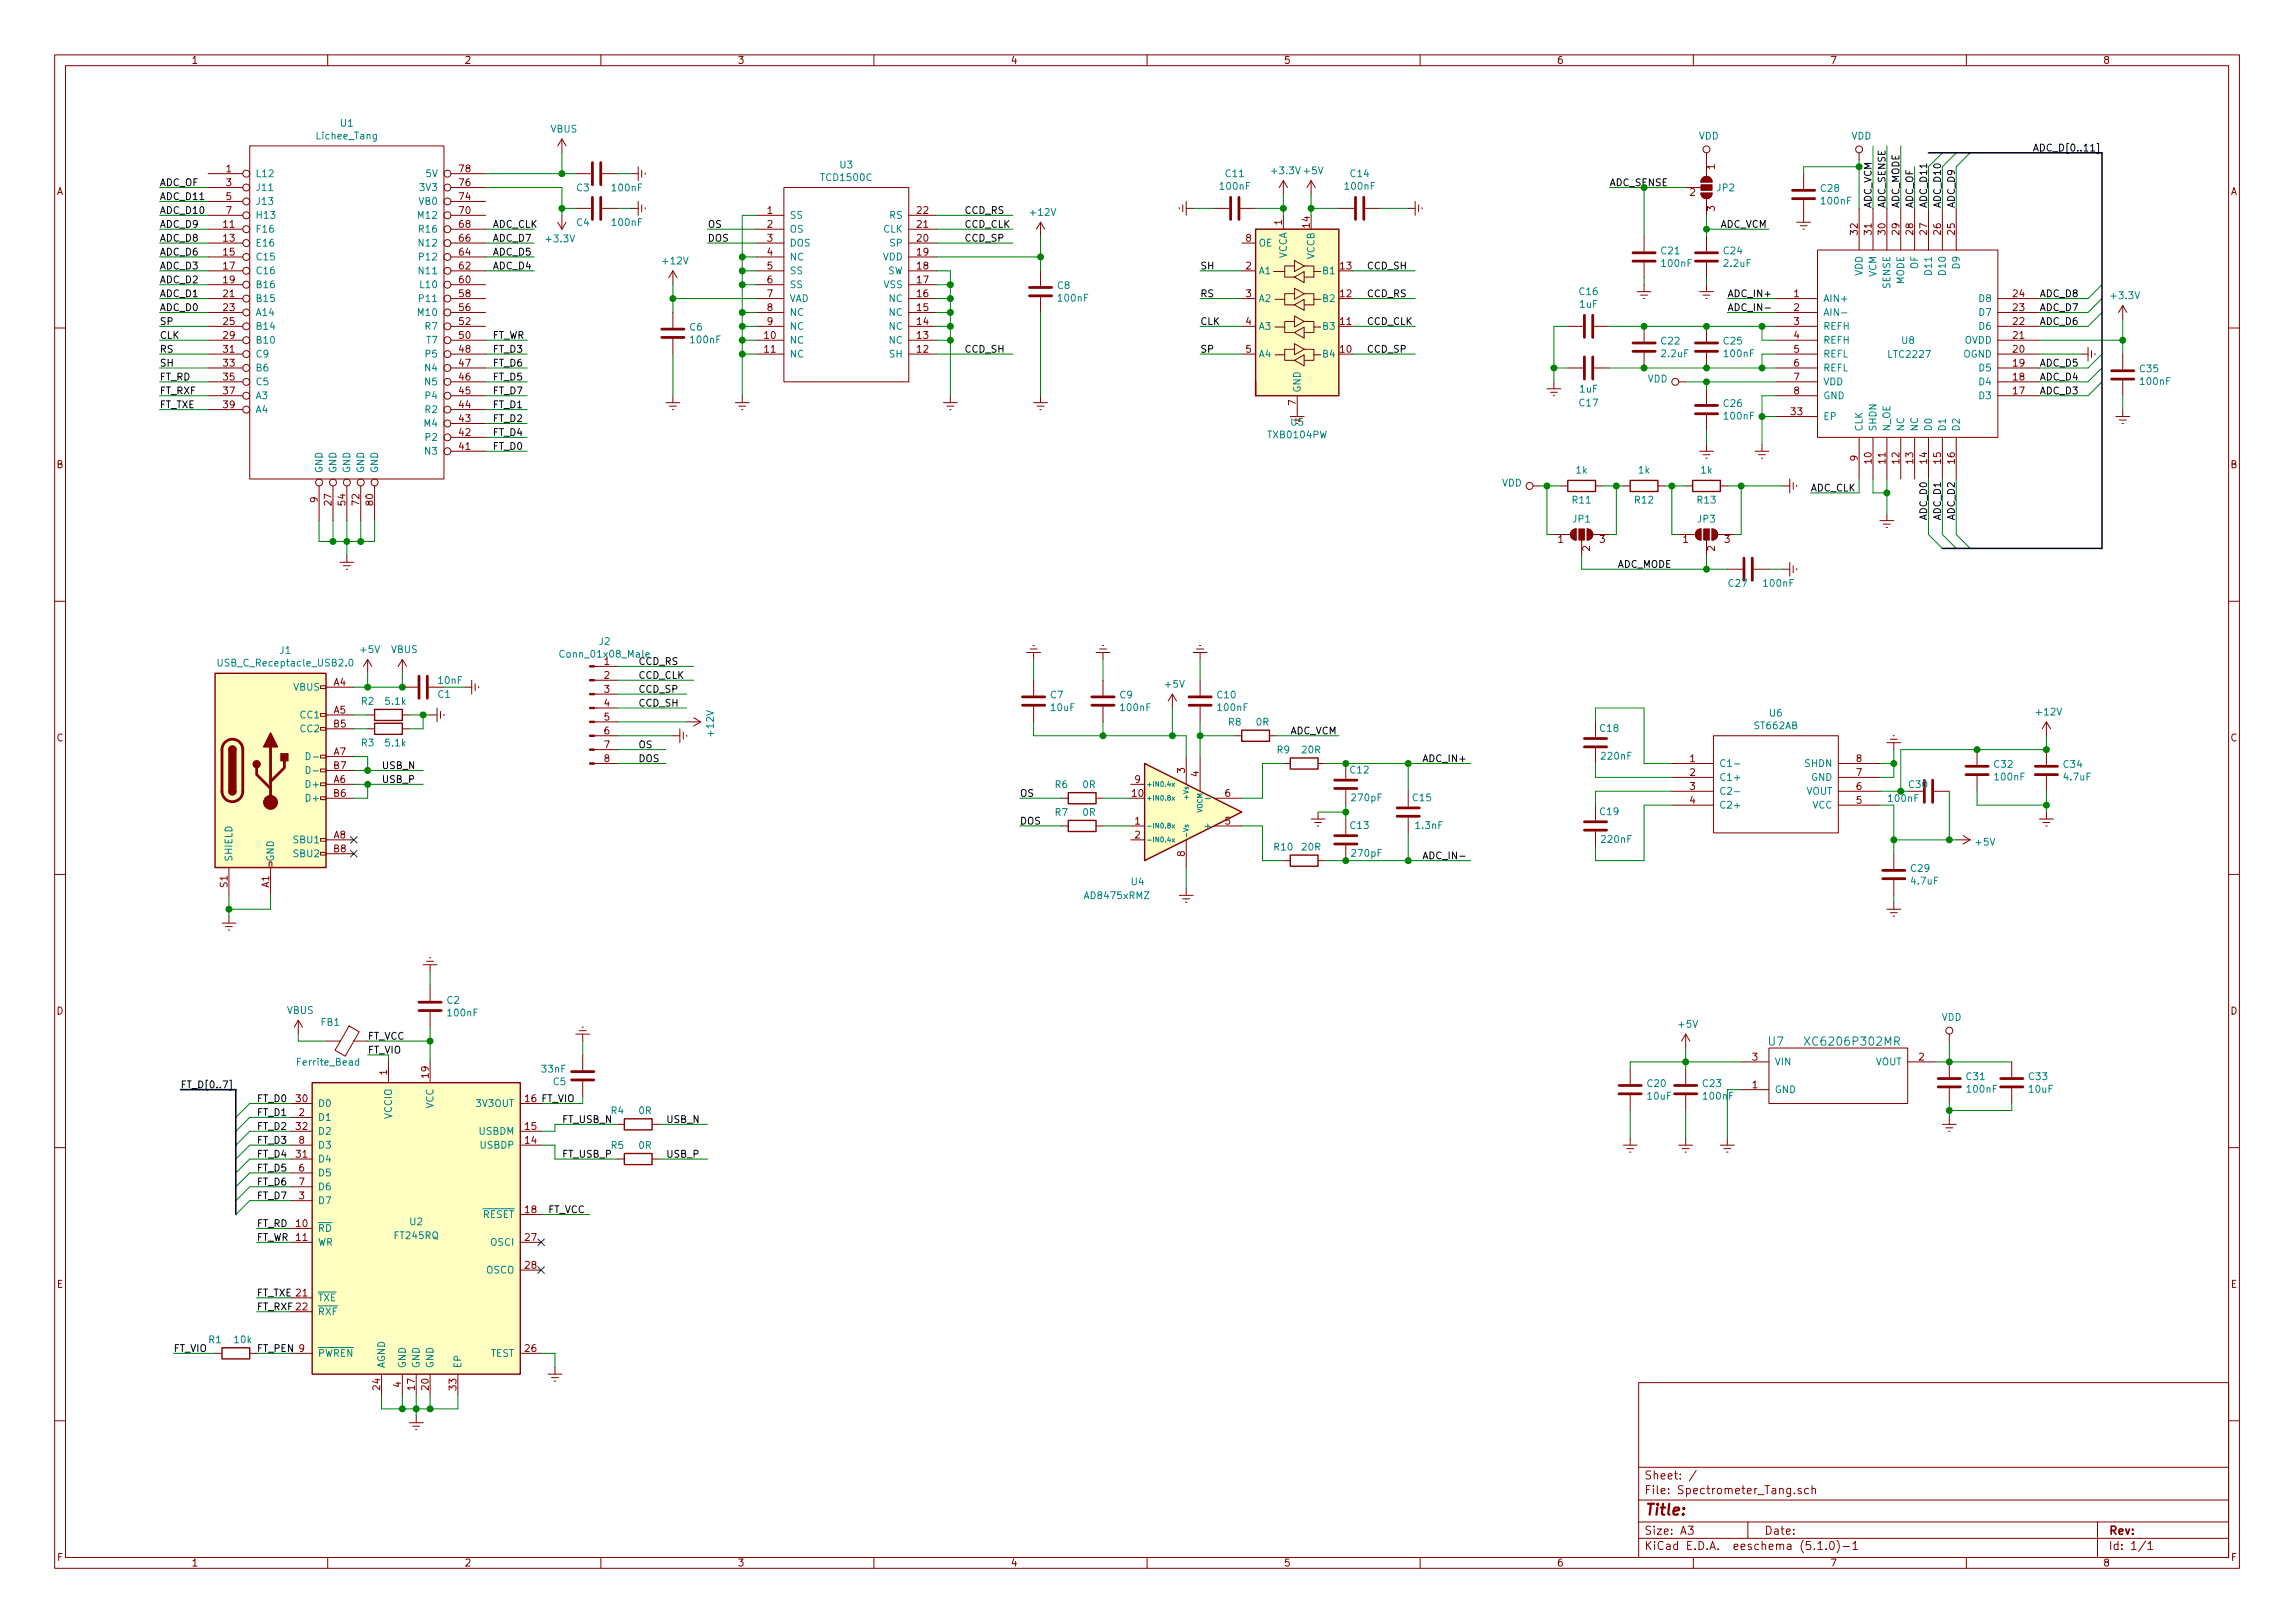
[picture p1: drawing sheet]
<svg xmlns="http://www.w3.org/2000/svg" width="420mm" height="297mm" viewBox="0 0 420 297" stroke-linecap="round" stroke-linejoin="round" font-family="sans-serif">
<defs><g id="words">
<text font-size="2.8" fill="#840000" x="301" y="277.3">Title:</text>
<g font-size="2.1" fill="#008484">
<text x="323.8" y="191.4">U7</text>
<text x="331.1" y="191.4">XC6206P302MR</text>
</g>
<g font-size="2.1" fill="#840000">
<text x="301" y="273.5">File: Spectrometer_Tang.sch</text>
<text x="301" y="270.8">Sheet: /</text>
<text x="301" y="280.9">Size: A3</text>
<text x="323" y="280.9">Date:</text>
<text x="386" y="280.9">Rev:</text>
<text x="301" y="283.7">KiCad E.D.A. eeschema (5.1.0)-1</text>
<text x="386" y="283.7">Id: 1/1</text>
</g>
<g font-size="1.8" fill="#840000">
<text x="35" y="11.7">1</text>
<text x="85" y="11.7">2</text>
<text x="135" y="11.7">3</text>
<text x="185" y="11.7">4</text>
<text x="235" y="11.7">5</text>
<text x="285" y="11.7">6</text>
<text x="335" y="11.7">7</text>
<text x="385" y="11.7">8</text>
<text x="10.4" y="35.7">A</text>
<text x="41.4" y="31.5">1</text>
<text x="41.4" y="34.1">3</text>
<text x="84.1" y="34.1">76</text>
<text x="84.1" y="31.5">78</text>
<text x="309.4" y="35.9">2</text>
<text x="313.9" y="31" transform="rotate(-90 313.9 31)">1</text>
<text x="408.4" y="35.7">A</text>
<text x="40.9" y="41.7">11</text>
<text x="41.4" y="36.6">5</text>
<text x="41.4" y="39.2">7</text>
<text x="84.1" y="41.7">68</text>
<text x="84.1" y="39.2">70</text>
<text x="84.1" y="36.6">74</text>
<text x="140.5" y="39.2">1</text>
<text x="140.5" y="41.7">2</text>
<text x="167.9" y="41.7">21</text>
<text x="167.9" y="39.2">22</text>
<text x="234.7" y="41.2" transform="rotate(-90 234.7 41.2)">1</text>
<text x="239.8" y="41.6" transform="rotate(-90 239.8 41.6)">14</text>
<text x="313.9" y="38.6" transform="rotate(-90 313.9 38.6)">3</text>
<text x="40.9" y="44.2">13</text>
<text x="40.9" y="46.8">15</text>
<text x="84.1" y="46.8">64</text>
<text x="84.1" y="44.2">66</text>
<text x="140.5" y="44.2">3</text>
<text x="140.5" y="46.8">4</text>
<text x="167.9" y="46.8">19</text>
<text x="167.9" y="44.2">20</text>
<text x="228.1" y="44.2">8</text>
<text x="340.1" y="42.9" transform="rotate(-90 340.1 42.9)">32</text>
<text x="342.6" y="42.9" transform="rotate(-90 342.6 42.9)">31</text>
<text x="345.2" y="42.9" transform="rotate(-90 345.2 42.9)">30</text>
<text x="347.7" y="42.9" transform="rotate(-90 347.7 42.9)">29</text>
<text x="350.3" y="42.9" transform="rotate(-90 350.3 42.9)">28</text>
<text x="352.8" y="42.9" transform="rotate(-90 352.8 42.9)">27</text>
<text x="355.3" y="42.9" transform="rotate(-90 355.3 42.9)">26</text>
<text x="357.9" y="42.9" transform="rotate(-90 357.9 42.9)">25</text>
<text x="40.9" y="49.3">17</text>
<text x="40.9" y="51.9">19</text>
<text x="84.1" y="51.9">60</text>
<text x="84.1" y="49.3">62</text>
<text x="140.5" y="49.3">5</text>
<text x="140.5" y="51.9">6</text>
<text x="167.9" y="51.9">17</text>
<text x="167.9" y="49.3">18</text>
<text x="228.1" y="49.3">2</text>
<text x="245.4" y="49.3">13</text>
<text x="40.9" y="54.4">21</text>
<text x="40.9" y="56.9">23</text>
<text x="40.9" y="59.5">25</text>
<text x="84.1" y="59.5">52</text>
<text x="84.1" y="56.9">56</text>
<text x="84.1" y="54.4">58</text>
<text x="140.5" y="54.4">7</text>
<text x="140.5" y="56.9">8</text>
<text x="140.5" y="59.5">9</text>
<text x="167.9" y="59.5">14</text>
<text x="167.9" y="56.9">15</text>
<text x="167.9" y="54.4">16</text>
<text x="228.1" y="54.4">3</text>
<text x="228.1" y="59.5">4</text>
<text x="245.4" y="59.5">11</text>
<text x="245.4" y="54.4">12</text>
<text x="328.4" y="54.4">1</text>
<text x="328.4" y="56.9">2</text>
<text x="328.4" y="59.5">3</text>
<text x="368.6" y="59.5">22</text>
<text x="368.6" y="56.9">23</text>
<text x="368.6" y="54.4">24</text>
<text x="40.9" y="62">29</text>
<text x="40.9" y="64.6">31</text>
<text x="84.1" y="64.6">48</text>
<text x="84.1" y="62">50</text>
<text x="140" y="62">10</text>
<text x="140" y="64.6">11</text>
<text x="167.9" y="64.6">12</text>
<text x="167.9" y="62">13</text>
<text x="228.1" y="64.6">5</text>
<text x="245.4" y="64.6">10</text>
<text x="328.4" y="62">4</text>
<text x="328.4" y="64.6">5</text>
<text x="368.6" y="64.6">20</text>
<text x="368.6" y="62">21</text>
<text x="40.9" y="67.1">33</text>
<text x="40.9" y="69.6">35</text>
<text x="84.1" y="69.6">46</text>
<text x="84.1" y="67.1">47</text>
<text x="328.4" y="67.1">6</text>
<text x="328.4" y="69.6">7</text>
<text x="368.6" y="69.6">18</text>
<text x="368.6" y="67.1">19</text>
<text x="40.9" y="72.2">37</text>
<text x="40.9" y="74.7">39</text>
<text x="84.1" y="77.3">43</text>
<text x="84.1" y="74.7">44</text>
<text x="84.1" y="72.2">45</text>
<text x="236.4" y="77.9">U5</text>
<text x="237.2" y="74.2" transform="rotate(-90 237.2 74.2)">7</text>
<text x="328" y="76">33</text>
<text x="328.4" y="72.2">8</text>
<text x="368.6" y="72.2">17</text>
<text x="84.1" y="82.3">41</text>
<text x="84.1" y="79.8">42</text>
<text x="10.4" y="85.7">B</text>
<text x="340.1" y="84.3" transform="rotate(-90 340.1 84.3)">9</text>
<text x="342.6" y="84.8" transform="rotate(-90 342.6 84.8)">10</text>
<text x="345.2" y="84.8" transform="rotate(-90 345.2 84.8)">11</text>
<text x="347.7" y="84.8" transform="rotate(-90 347.7 84.8)">12</text>
<text x="350.3" y="84.8" transform="rotate(-90 350.3 84.8)">13</text>
<text x="352.8" y="84.8" transform="rotate(-90 352.8 84.8)">14</text>
<text x="355.3" y="84.8" transform="rotate(-90 355.3 84.8)">15</text>
<text x="357.9" y="84.8" transform="rotate(-90 357.9 84.8)">16</text>
<text x="408.4" y="85.7">B</text>
<text x="58.2" y="92" transform="rotate(-90 58.2 92)">9</text>
<text x="60.7" y="92.4" transform="rotate(-90 60.7 92.4)">27</text>
<text x="63.2" y="92.4" transform="rotate(-90 63.2 92.4)">54</text>
<text x="65.8" y="92.4" transform="rotate(-90 65.8 92.4)">72</text>
<text x="68.3" y="92.4" transform="rotate(-90 68.3 92.4)">80</text>
<text x="285.3" y="99.4">1</text>
<text x="291.1" y="100.8" transform="rotate(-90 291.1 100.8)">2</text>
<text x="292.9" y="99.4">3</text>
<text x="308.1" y="99.4">1</text>
<text x="313.9" y="100.8" transform="rotate(-90 313.9 100.8)">2</text>
<text x="315.7" y="99.4">3</text>
<text x="61.1" y="125.5">A4</text>
<text x="110.6" y="121.7">1</text>
<text x="110.6" y="124.2">2</text>
<text x="61.1" y="130.6">A5</text>
<text x="110.6" y="126.8">3</text>
<text x="110.6" y="129.3">4</text>
<text x="110.6" y="131.9">5</text>
<text x="10.4" y="135.7">C</text>
<text x="61.1" y="133.1">B5</text>
<text x="110.6" y="134.4">6</text>
<text x="110.6" y="136.9">7</text>
<text x="408.4" y="135.7">C</text>
<text x="61.1" y="143.3">A6</text>
<text x="61.1" y="138.2">A7</text>
<text x="61.1" y="140.8">B7</text>
<text x="110.6" y="139.5">8</text>
<text x="207.8" y="143.3">9</text>
<text x="216.9" y="141.5" transform="rotate(-90 216.9 141.5)">3</text>
<text x="219.5" y="142.1" transform="rotate(-90 219.5 142.1)">4</text>
<text x="309.4" y="139.5">1</text>
<text x="309.4" y="142">2</text>
<text x="339.9" y="142">7</text>
<text x="339.9" y="139.5">8</text>
<text x="61.1" y="145.8">B6</text>
<text x="207.3" y="145.8">10</text>
<text x="224.3" y="145.8">6</text>
<text x="309.4" y="144.6">3</text>
<text x="309.4" y="147.1">4</text>
<text x="339.9" y="147.1">5</text>
<text x="339.9" y="144.6">6</text>
<text x="61.1" y="153.5">A8</text>
<text x="61.1" y="156">B8</text>
<text x="207.8" y="150.9">1</text>
<text x="207.8" y="153.5">2</text>
<text x="224.3" y="150.9">5</text>
<text x="216.9" y="156.7" transform="rotate(-90 216.9 156.7)">8</text>
<text x="41.7" y="162.4" transform="rotate(-90 41.7 162.4)">S1</text>
<text x="49.3" y="162.4" transform="rotate(-90 49.3 162.4)">A1</text>
<text x="10.4" y="185.7">D</text>
<text x="408.4" y="185.7">D</text>
<text x="70.9" y="196.7" transform="rotate(-90 70.9 196.7)">1</text>
<text x="78.5" y="197.2" transform="rotate(-90 78.5 197.2)">19</text>
<text x="320.8" y="194.1">3</text>
<text x="351.3" y="194.1">2</text>
<text x="54.3" y="201.7">30</text>
<text x="96.2" y="201.7">16 FT_VIO</text>
<text x="320.8" y="199.2">1</text>
<text x="54.3" y="206.8">32</text>
<text x="54.8" y="204.3">2</text>
<text x="54.8" y="209.3">8</text>
<text x="96.2" y="209.3">14</text>
<text x="96.2" y="206.8">15</text>
<text x="54.3" y="211.9">31</text>
<text x="54.8" y="214.4">6</text>
<text x="54.8" y="219.5">3</text>
<text x="54.8" y="217">7</text>
<text x="47" y="227.1">FT_WR 11</text>
<text x="54.3" y="224.6">10</text>
<text x="96.2" y="222">18</text>
<text x="96.2" y="227.1">27</text>
<text x="96.2" y="232.2">28</text>
<text x="10.4" y="235.7">E</text>
<text x="47" y="237.3">FT_TXE 21</text>
<text x="47" y="239.8">FT_RXF 22</text>
<text x="408.4" y="235.7">E</text>
<text x="96.2" y="247.4">26</text>
<text x="69.6" y="254.3" transform="rotate(-90 69.6 254.3)">24</text>
<text x="73.4" y="253.9" transform="rotate(-90 73.4 253.9)">4</text>
<text x="75.9" y="254.4" transform="rotate(-90 75.9 254.4)">17</text>
<text x="78.5" y="254.4" transform="rotate(-90 78.5 254.4)">20</text>
<text x="83.6" y="254.4" transform="rotate(-90 83.6 254.4)">33</text>
<text x="10.5" y="285.7">F</text>
<text x="35" y="286.7">1</text>
<text x="85" y="286.7">2</text>
<text x="135" y="286.7">3</text>
<text x="185" y="286.7">4</text>
<text x="235" y="286.7">5</text>
<text x="285" y="286.7">6</text>
<text x="335" y="286.7">7</text>
<text x="385" y="286.7">8</text>
<text x="408.5" y="285.7">F</text>
</g>
<g font-size="1.8" fill="#008484">
<text x="62.4" y="23.2">U1</text>
<text x="58.1" y="25.5">Lichee_Tang</text>
<text x="100.8" y="24.3">VBUS</text>
<text x="311" y="25.5">VDD</text>
<text x="338.9" y="25.5">VDD</text>
<text x="46.7" y="32.4">L12</text>
<text x="46.7" y="35">J11</text>
<text x="77.1" y="35">3V3</text>
<text x="78.1" y="32.4">5V</text>
<text x="105.6" y="35">C3</text>
<text x="112.2" y="35">100nF</text>
<text x="150.5" y="33.1">TCD1500C</text>
<text x="153.8" y="30.8">U3</text>
<text x="223.5" y="34.7">100nF</text>
<text x="224.4" y="32.4">C11</text>
<text x="233" y="31.9">+3.3V +5V</text>
<text x="246.4" y="34.7">100nF</text>
<text x="247.3" y="32.4">C14</text>
<text x="314.4" y="35">JP2</text>
<text x="333.4" y="35.1">C28</text>
<text x="46.7" y="37.5">J13</text>
<text x="46.7" y="40">H13</text>
<text x="76.8" y="40">M12</text>
<text x="76.8" y="37.5">VB0</text>
<text x="105.6" y="41.4">C4</text>
<text x="112.2" y="41.4">100nF</text>
<text x="144.5" y="40">SS</text>
<text x="162.9" y="40">RS</text>
<text x="188.8" y="39.5">+12V</text>
<text x="333.6" y="37.4">100nF</text>
<text x="46.7" y="42.6">F16</text>
<text x="46.7" y="45.1">E16</text>
<text x="46.7" y="47.7">C15</text>
<text x="77" y="45.1">N12</text>
<text x="77" y="42.6">R16</text>
<text x="77.1" y="47.7">P12</text>
<text x="100.2" y="44.4">+3.3V</text>
<text x="144.5" y="42.6">OS</text>
<text x="144.5" y="45.1">DOS</text>
<text x="144.5" y="47.7">NC</text>
<text x="161.6" y="47.7">VDD</text>
<text x="161.7" y="42.6">CLK</text>
<text x="163" y="45.1">SP</text>
<text x="230.4" y="45.1">OE</text>
<text x="235.6" y="47.5" transform="rotate(-90 235.6 47.5)">VCCA</text>
<text x="240.7" y="47.5" transform="rotate(-90 240.7 47.5)">VCCB</text>
<text x="304.2" y="46.5">C21</text>
<text x="315.6" y="46.5">C24</text>
<text x="46.7" y="50.2">C16</text>
<text x="46.7" y="52.7">B16</text>
<text x="77" y="50.2">N11</text>
<text x="77.2" y="52.7">L10</text>
<text x="121.5" y="48.4">+12V</text>
<text x="144.5" y="50.2">SS</text>
<text x="144.5" y="52.7">SS</text>
<text x="161.8" y="52.7">VSS</text>
<text x="162.5" y="50.2">SW</text>
<text x="193.6" y="52.9">C8</text>
<text x="230.4" y="50.2">A1</text>
<text x="242.3" y="50.2">B1</text>
<text x="304.4" y="48.9">100nF</text>
<text x="315.7" y="48.9">2.2uF</text>
<text x="341" y="50.5" transform="rotate(-90 341 50.5)">VDD</text>
<text x="343.5" y="50.7" transform="rotate(-90 343.5 50.7)">VCM</text>
<text x="346.1" y="52.8" transform="rotate(-90 346.1 52.8)">SENSE</text>
<text x="348.6" y="52.1" transform="rotate(-90 348.6 52.1)">MODE</text>
<text x="351.2" y="49.2" transform="rotate(-90 351.2 49.2)">OF</text>
<text x="353.7" y="50" transform="rotate(-90 353.7 50)">D11</text>
<text x="356.2" y="50" transform="rotate(-90 356.2 50)">D10</text>
<text x="358.8" y="49" transform="rotate(-90 358.8 49)">D9</text>
<text x="46.7" y="55.3">B15</text>
<text x="46.7" y="57.8">A14</text>
<text x="76.8" y="57.8">M10</text>
<text x="77.1" y="55.3">P11</text>
<text x="144.5" y="55.3">VAD</text>
<text x="144.5" y="57.8">NC</text>
<text x="162.8" y="57.8">NC</text>
<text x="162.8" y="55.3">NC</text>
<text x="193.9" y="55.2">100nF</text>
<text x="230.4" y="55.3">A2</text>
<text x="242.3" y="55.3">B2</text>
<text x="289.2" y="54">C16</text>
<text x="289.3" y="56.3">1uF</text>
<text x="333.8" y="55.3">AIN+</text>
<text x="333.8" y="57.8">AIN-</text>
<text x="362.5" y="57.8">D7</text>
<text x="362.5" y="55.3">D8</text>
<text x="386.7" y="54.7">+3.3V</text>
<text x="46.7" y="60.4">B14</text>
<text x="46.7" y="62.9">B10</text>
<text x="46.7" y="65.4">C9</text>
<text x="78" y="60.4">R7</text>
<text x="78.1" y="65.4">P5</text>
<text x="78.2" y="62.9">T7</text>
<text x="126.3" y="60.5">C6</text>
<text x="126.6" y="62.8">100nF</text>
<text x="144.5" y="62.9">NC</text>
<text x="144.5" y="65.4">NC</text>
<text x="144.5" y="60.4">NC</text>
<text x="162.8" y="62.9">NC</text>
<text x="162.8" y="60.4">NC</text>
<text x="162.9" y="65.4">SH</text>
<text x="230.4" y="60.4">A3</text>
<text x="230.4" y="65.4">A4</text>
<text x="242.3" y="65.4">B4</text>
<text x="242.3" y="60.4">B3</text>
<text x="304.2" y="63.1">C22</text>
<text x="304.3" y="65.4">2.2uF</text>
<text x="315.6" y="63.1">C25</text>
<text x="315.8" y="65.4">100nF</text>
<text x="333.8" y="60.4">REFH</text>
<text x="333.8" y="62.9">REFH</text>
<text x="333.8" y="65.4">REFL</text>
<text x="345.9" y="65.5">LTC2227</text>
<text x="348.2" y="63">U8</text>
<text x="359.4" y="65.4">OGND</text>
<text x="359.6" y="62.9">OVDD</text>
<text x="362.5" y="60.4">D6</text>
<text x="46.7" y="68">B6</text>
<text x="46.7" y="70.5">C5</text>
<text x="78" y="70.5">N5</text>
<text x="78" y="68">N4</text>
<text x="238.1" y="71.9" transform="rotate(-90 238.1 71.9)">GND</text>
<text x="289.3" y="71.8">1uF</text>
<text x="301.6" y="70">VDD</text>
<text x="333.8" y="68">REFL</text>
<text x="333.8" y="70.5">VDD</text>
<text x="362.5" y="70.5">D4</text>
<text x="362.5" y="68">D5</text>
<text x="391.8" y="68.1">C35</text>
<text x="392" y="70.4">100nF</text>
<text x="46.7" y="73.1">A3</text>
<text x="46.7" y="75.6">A4</text>
<text x="78" y="75.6">R2</text>
<text x="78.1" y="73.1">P4</text>
<text x="289.2" y="74.4">C17</text>
<text x="315.6" y="74.5">C26</text>
<text x="315.8" y="76.8">100nF</text>
<text x="333.8" y="76.9">EP</text>
<text x="333.8" y="73.1">GND</text>
<text x="362.5" y="73.1">D3</text>
<text x="77.8" y="78.1">M4</text>
<text x="78" y="83.2">N3</text>
<text x="78.1" y="80.7">P2</text>
<text x="232.3" y="80.2">TXB0104PW</text>
<text x="341" y="79" transform="rotate(-90 341 79)">CLK</text>
<text x="343.5" y="79" transform="rotate(-90 343.5 79)">SHDN</text>
<text x="346.1" y="79" transform="rotate(-90 346.1 79)">N_OE</text>
<text x="348.6" y="79" transform="rotate(-90 348.6 79)">NC</text>
<text x="351.2" y="79" transform="rotate(-90 351.2 79)">NC</text>
<text x="353.7" y="79" transform="rotate(-90 353.7 79)">D0</text>
<text x="356.2" y="79" transform="rotate(-90 356.2 79)">D1</text>
<text x="358.8" y="79" transform="rotate(-90 358.8 79)">D2</text>
<text x="59.1" y="86.7" transform="rotate(-90 59.1 86.7)">GND</text>
<text x="61.6" y="86.7" transform="rotate(-90 61.6 86.7)">GND</text>
<text x="64.1" y="86.7" transform="rotate(-90 64.1 86.7)">GND</text>
<text x="66.7" y="86.7" transform="rotate(-90 66.7 86.7)">GND</text>
<text x="69.2" y="86.7" transform="rotate(-90 69.2 86.7)">GND</text>
<text x="275" y="89">VDD</text>
<text x="288.6" y="86.7">1k</text>
<text x="300" y="86.7">1k</text>
<text x="311.5" y="86.7">1k</text>
<text x="287.9" y="92.2">R11</text>
<text x="288" y="95.6">JP1</text>
<text x="299.4" y="92.2">R12</text>
<text x="310.8" y="92.2">R13</text>
<text x="310.8" y="95.6">JP3</text>
<text x="316.5" y="107.4">C27</text>
<text x="323" y="107.4">100nF</text>
<text x="51.3" y="119.7">J1</text>
<text x="66.1" y="119.5">+5V</text>
<text x="71.6" y="119.5">VBUS</text>
<text x="109.7" y="118">J2</text>
<text x="40.5" y="122">USB_C_Receptacle_USB2.0</text>
<text x="80.3" y="125.2">10nF</text>
<text x="103" y="120.4">Conn_01x08_Male</text>
<text x="213.4" y="125.9">+5V</text>
<text x="53.8" y="126.4">VBUS</text>
<text x="55.1" y="131.5">CC1</text>
<text x="66.2" y="129">R2</text>
<text x="70.7" y="129">5.1k</text>
<text x="80.2" y="127.7">C1</text>
<text x="192.4" y="127.8">C7</text>
<text x="192.5" y="130.1">10uF</text>
<text x="205.1" y="127.8">C9</text>
<text x="205.3" y="130.1">100nF</text>
<text x="222.9" y="127.8">C10</text>
<text x="223.1" y="130.1">100nF</text>
<text x="324" y="131.2">U6</text>
<text x="372.9" y="130.9">+12V</text>
<text x="55.1" y="134">CC2</text>
<text x="66.2" y="136.6">R3</text>
<text x="70.7" y="136.6">5.1k</text>
<text x="130.7" y="134.6" transform="rotate(-90 130.7 134.6)">+12V</text>
<text x="224.9" y="132.8">R8</text>
<text x="230" y="132.8">0R</text>
<text x="233.8" y="137.9">R9</text>
<text x="238.4" y="137.9">20R</text>
<text x="293" y="133.9">C18</text>
<text x="321.2" y="133.5">ST662AB</text>
<text x="247.3" y="141.6">C12</text>
<text x="293.3" y="139">220nF</text>
<text x="314.7" y="140.4">C1-</text>
<text x="314.7" y="142.9">C1+</text>
<text x="330.5" y="140.4">SHDN</text>
<text x="331.6" y="142.9">GND</text>
<text x="365.2" y="140.5">C32</text>
<text x="365.3" y="142.8">100nF</text>
<text x="377.9" y="140.5">C34</text>
<text x="378" y="142.8">4.7uF</text>
<text x="56.4" y="144.2">D+</text>
<text x="56.4" y="146.7">D+</text>
<text x="193.2" y="144.2">R6</text>
<text x="193.2" y="149.3">R7</text>
<text x="198.3" y="144.2">0R</text>
<text x="198.3" y="149.3">0R</text>
<text x="247.6" y="146.6">270pF</text>
<text x="258.7" y="146.6">C15</text>
<text x="293" y="149.2">C19</text>
<text x="314.7" y="145.5">C2-</text>
<text x="314.7" y="148">C2+</text>
<text x="330.6" y="145.5">VOUT</text>
<text x="331.8" y="148">VCC</text>
<text x="345.9" y="146.8">100nF</text>
<text x="349.5" y="144.2">C30</text>
<text x="53.9" y="154.3">SBU1</text>
<text x="221" y="151.8">+</text>
<text x="233.3" y="155.7">R10</text>
<text x="238.4" y="155.7">20R</text>
<text x="247.3" y="151.7">C13</text>
<text x="259.3" y="151.7">1.3nF</text>
<text x="293.3" y="154.3">220nF</text>
<text x="361.8" y="154.8">+5V</text>
<text x="42.5" y="157.8" transform="rotate(-90 42.5 157.8)">SHIELD</text>
<text x="50.2" y="157.8" transform="rotate(-90 50.2 157.8)">GND</text>
<text x="53.9" y="156.9">SBU2</text>
<text x="247.6" y="156.8">270pF</text>
<text x="349.9" y="159.6">C29</text>
<text x="350" y="161.9">4.7uF</text>
<text x="198.8" y="164.6">AD8475xRMZ</text>
<text x="207.2" y="162">U4</text>
<text x="52.6" y="185.6">VBUS</text>
<text x="81.9" y="183.7">C2</text>
<text x="58.8" y="187.7">FB1</text>
<text x="82.1" y="186">100nF</text>
<text x="307.4" y="188.1">+5V</text>
<text x="355.4" y="186.8">VDD</text>
<text x="54.7" y="195">Ferrite_Bead</text>
<text x="99.3" y="196.3">33nF</text>
<text x="324.9" y="195">VIN</text>
<text x="343.3" y="195">VOUT</text>
<text x="360.1" y="197.7">C31</text>
<text x="371.5" y="197.7">C33</text>
<text x="58.2" y="202.6">D0</text>
<text x="79.4" y="202.9" transform="rotate(-90 79.4 202.9)">VCC</text>
<text x="87.4" y="202.6">3V3OUT</text>
<text x="101.3" y="198.6">C5</text>
<text x="111.9" y="203.9">R4</text>
<text x="117" y="203.9">0R</text>
<text x="301.7" y="198.9">C20</text>
<text x="301.7" y="201.3">10uF</text>
<text x="311.8" y="198.9">C23</text>
<text x="312" y="201.3">100nF</text>
<text x="324.9" y="200.1">GND</text>
<text x="360.2" y="200">100nF</text>
<text x="371.6" y="200">10uF</text>
<text x="58.2" y="205.1">D1</text>
<text x="58.2" y="207.7">D2</text>
<text x="71.8" y="204.8" transform="rotate(-90 71.8 204.8)">VCCIO</text>
<text x="87.8" y="207.7">USBDM</text>
<text x="58.2" y="212.8">D4</text>
<text x="58.2" y="215.3">D5</text>
<text x="58.2" y="210.2">D3</text>
<text x="88" y="210.2">USBDP</text>
<text x="111.9" y="210.3">R5</text>
<text x="117" y="210.3">0R</text>
<text x="58.2" y="220.4">D7</text>
<text x="58.2" y="217.8">D6</text>
<text x="58.2" y="225.5">RD</text>
<text x="72.3" y="226.8">FT245RQ</text>
<text x="75.1" y="224.2">U2</text>
<text x="88.3" y="222.9">RESET</text>
<text x="58.2" y="228">WR</text>
<text x="89" y="233.1">OSCO</text>
<text x="89.9" y="228">OSCI</text>
<text x="58.2" y="238.2">TXE</text>
<text x="38.3" y="245.8">R1</text>
<text x="43" y="245.8">10k</text>
<text x="58.2" y="240.7">RXF</text>
<text x="58.2" y="248.3">PWREN</text>
<text x="70.5" y="250.5" transform="rotate(-90 70.5 250.5)">AGND</text>
<text x="74.3" y="250.5" transform="rotate(-90 74.3 250.5)">GND</text>
<text x="76.8" y="250.5" transform="rotate(-90 76.8 250.5)">GND</text>
<text x="79.4" y="250.5" transform="rotate(-90 79.4 250.5)">GND</text>
<text x="84.5" y="250.5" transform="rotate(-90 84.5 250.5)">EP</text>
<text x="89.7" y="248.3">TEST</text>
</g>
<g font-size="1.8">
<text x="372.1" y="27.7">ADC_D[0..11]</text>
<text x="29.2" y="34.1">ADC_OF</text>
<text x="29.2" y="36.6">ADC_D11</text>
<text x="29.2" y="39.2">ADC_D10</text>
<text x="29.2" y="41.7">ADC_D9</text>
<text x="90.2" y="41.7">ADC_CLK</text>
<text x="129.5" y="41.7">OS</text>
<text x="176.5" y="39.2">CCD_RS</text>
<text x="176.5" y="41.7">CCD_CLK</text>
<text x="315" y="41.7">ADC_VCM</text>
<text x="342.6" y="38.1" transform="rotate(-90 342.6 38.1)">ADC_VCM</text>
<text x="345.2" y="38.1" transform="rotate(-90 345.2 38.1)">ADC_SENSE</text>
<text x="347.7" y="38.1" transform="rotate(-90 347.7 38.1)">ADC_MODE</text>
<text x="350.3" y="38.1" transform="rotate(-90 350.3 38.1)">ADC_OF</text>
<text x="352.8" y="38.1" transform="rotate(-90 352.8 38.1)">ADC_D11</text>
<text x="355.3" y="38.1" transform="rotate(-90 355.3 38.1)">ADC_D10</text>
<text x="357.9" y="38.1" transform="rotate(-90 357.9 38.1)">ADC_D9</text>
<text x="29.2" y="44.2">ADC_D8</text>
<text x="29.2" y="46.8">ADC_D6</text>
<text x="90.2" y="44.2">ADC_D7</text>
<text x="90.2" y="46.8">ADC_D5</text>
<text x="129.5" y="44.2">DOS</text>
<text x="176.5" y="44.2">CCD_SP</text>
<text x="29.2" y="49.3">ADC_D3</text>
<text x="29.2" y="51.9">ADC_D2</text>
<text x="90.2" y="49.3">ADC_D4</text>
<text x="219.7" y="49.3">SH</text>
<text x="250.2" y="49.3">CCD_SH</text>
<text x="29.2" y="59.5">SP</text>
<text x="29.2" y="54.4">ADC_D1</text>
<text x="29.2" y="56.9">ADC_D0</text>
<text x="219.7" y="59.5">CLK</text>
<text x="219.7" y="54.4">RS</text>
<text x="250.2" y="54.4">CCD_RS</text>
<text x="250.2" y="59.5">CCD_CLK</text>
<text x="316.2" y="56.9">ADC_IN-</text>
<text x="316.2" y="54.4">ADC_IN+</text>
<text x="373.4" y="54.4">ADC_D8</text>
<text x="373.4" y="56.9">ADC_D7</text>
<text x="373.4" y="59.5">ADC_D6</text>
<text x="29.2" y="62">CLK</text>
<text x="29.2" y="64.6">RS</text>
<text x="90.2" y="64.6">FT_D3</text>
<text x="90.2" y="62">FT_WR</text>
<text x="176.5" y="64.6">CCD_SH</text>
<text x="219.7" y="64.6">SP</text>
<text x="250.2" y="64.6">CCD_SP</text>
<text x="29.2" y="67.1">SH</text>
<text x="29.2" y="69.6">FT_RD</text>
<text x="90.2" y="69.6">FT_D5</text>
<text x="90.2" y="67.1">FT_D6</text>
<text x="373.4" y="67.1">ADC_D5</text>
<text x="373.4" y="69.6">ADC_D4</text>
<text x="29.2" y="72.2">FT_RXF</text>
<text x="29.2" y="74.7">FT_TXE</text>
<text x="90.2" y="77.3">FT_D2</text>
<text x="90.2" y="74.7">FT_D1</text>
<text x="90.2" y="72.2">FT_D7</text>
<text x="373.4" y="72.2">ADC_D3</text>
<text x="90.2" y="82.3">FT_D0</text>
<text x="90.2" y="79.8">FT_D4</text>
<text x="331.5" y="90">ADC_CLK</text>
<text x="352.8" y="95.3" transform="rotate(-90 352.8 95.3)">ADC_D0</text>
<text x="355.3" y="95.3" transform="rotate(-90 355.3 95.3)">ADC_D1</text>
<text x="357.9" y="95.3" transform="rotate(-90 357.9 95.3)">ADC_D2</text>
<text x="296" y="103.9">ADC_MODE</text>
<text x="116.8" y="121.7">CCD_RS</text>
<text x="116.8" y="124.2">CCD_CLK</text>
<text x="116.8" y="126.8">CCD_SP</text>
<text x="116.8" y="129.3">CCD_SH</text>
<text x="116.8" y="136.9">OS</text>
<text x="236.2" y="134.4">ADC_VCM</text>
<text x="69.8" y="140.8">USB_N</text>
<text x="69.8" y="143.3">USB_P</text>
<text x="116.8" y="139.5">DOS</text>
<text x="260.3" y="139.5">ADC_IN+</text>
<text x="186.7" y="145.8">OS</text>
<text x="186.7" y="150.9">DOS</text>
<text x="260.3" y="157.3">ADC_IN-</text>
<text x="67.3" y="190.3">FT_VCC</text>
<text x="67.3" y="192.8">FT_VIO</text>
<text x="33" y="199.2">FT_D[0..7]</text>
<text x="47" y="201.7">FT_D0</text>
<text x="47" y="204.3">FT_D1</text>
<text x="47" y="206.8">FT_D2</text>
<text x="47" y="209.3">FT_D3</text>
<text x="102.9" y="205.5">FT_USB_N</text>
<text x="121.9" y="205.5">USB_N</text>
<text x="47" y="211.9">FT_D4</text>
<text x="47" y="214.4">FT_D5</text>
<text x="102.9" y="211.9">FT_USB_P</text>
<text x="121.9" y="211.9">USB_P</text>
<text x="47" y="217">FT_D6</text>
<text x="47" y="219.5">FT_D7</text>
<text x="47" y="224.6">FT_RD</text>
<text x="100.3" y="222">FT_VCC</text>
<text x="31.7" y="247.4">FT_VIO</text>
<text x="47" y="247.4">FT_PEN 9</text>
</g>
<text font-size="1.8" fill="#008400" x="294.6" y="34.1">ADC_SENSE</text>
<g font-size="1.2" fill="#008484">
<text x="209.8" y="144">+IN0.4x</text>
<text x="209.8" y="146.5">+IN0.8x</text>
<text x="217.6" y="146" transform="rotate(-90 217.6 146)">+Vs</text>
<text x="220.1" y="148.8" transform="rotate(-90 220.1 148.8)">VOCM</text>
<text x="209.8" y="151.6">-IN0.8x</text>
<text x="209.8" y="154.1">-IN0.4x</text>
<text x="217.6" y="153.5" transform="rotate(-90 217.6 153.5)">-Vs</text>
</g>
</g></defs>
<g fill="none" stroke="#840000" stroke-width=".18">
<path d="M10 10h400v277h-400zM12 12h396v273.1h-396zM60 10v2M110 10v2M160 10v2M210 10v2M260 10v2M310 10v2M360 10v2M38.1 31.8h6.3M38.1 34.3h6.3M38.1 36.9h6.3"/>
<path d="M38.1 39.4h6.3M45.7 26.7h35.6v61h-35.6zM82.5 31.8h6.4M82.5 34.3h6.4M82.5 36.9h6.4M82.5 39.4h6.4M102.9 25.4l-.8 1.3M102.9 25.4v2.6M102.9 39.4v2.5M102.9 25.4l.7 1.3M105.4 31.8h2.8M105.4 38.1h2.8"/>
<path d="M110.2 31.8h2.8M110.2 38.1h2.8M115.6 31.8h1.2M115.6 38.1h1.2M116.8 30.5v2.6M116.8 36.9v2.5M117.5 31.2v1.2M117.5 37.5v1.3M118.1 31.7v.2M118.1 38v.3M138.4 39.4h5.1M143.5 34.3h22.9v35.6h-22.9z"/>
<path d="M166.4 39.4h5M215.9 38v.3M216.5 37.5v1.3M217.2 38.1h1.2M217.2 36.9v2.5M222.2 38.1h2.8M227.1 38.1h2.8M234.9 33.1v2.5M234.9 39.4v2.5M234.9 33.1l-.7 1.2M234.9 33.1l.8 1.2M240 33.1l-.7 1.2"/>
<path d="M240 33.1v2.5M240 33.1l.8 1.2M245.1 38.1h2.8M249.9 38.1h2.8M257.8 38.1h1.3M259.1 36.9v2.5M259.7 37.5v1.3M260.3 38v.3M308.6 34.3h2.8M311.4 35.3h2a1.02 1.02 0 0 1-1 1.1 1.02 1.02 0 0 1-1-1.1zM311.6 32.7a1.02 1.02 0 0 1 1.2-.4 1.02 1.02 0 0 1 .6 1h-2zM312.4 28v4.3"/>
<path d="M312.4 36.4v3M330.2 31.8v2.8M330.2 36.6v4.1M340.4 28v1.2M340.4 38.1v7.7M342.9 38.1v7.7M345.4 38.1v7.7M348 38.1v7.7M350.5 38.1v7.7M353.1 38.1v7.7M355.6 38.1v7.7M358.1 38.1v7.7"/>
<path d="M38.1 41.9h6.3M38.1 44.5h6.3M38.1 47h6.3M38.1 49.6h6.3M38.1 52.1h6.3M38.1 54.6h6.3M38.1 57.2h6.3M38.1 59.7h6.3M82.5 41.9h6.4M82.5 44.5h6.4M82.5 47h6.4M82.5 49.6h6.4"/>
<path d="M82.5 52.1h6.4M82.5 54.6h6.4M82.5 57.2h6.4M82.5 59.7h6.4M102.1 40.7l.8 1.2M103.6 40.7l-.7 1.2M123.2 49.6l-.8 1.2M123.2 49.6v2.5M123.2 57.2v2.8M123.2 49.6l.8 1.2M138.4 41.9h5.1M138.4 44.5h5.1"/>
<path d="M138.4 47h5.1M138.4 49.6h5.1M138.4 52.1h5.1M138.4 54.6h5.1M138.4 57.2h5.1M138.4 59.7h5.1M166.4 41.9h5M166.4 44.5h5M166.4 47h5M166.4 49.6h5M166.4 52.1h5M166.4 54.6h5"/>
<path d="M166.4 57.2h5M166.4 59.7h5M190.5 40.7l-.8 1.2M190.5 40.7v2.5M190.5 49.6v2.8M190.5 54.4v2.8M190.5 40.7l.8 1.2M227.3 44.5h2.6M227.3 49.6h2.6M227.3 54.6h2.6M227.3 59.7h2.6M233.2 49.7h2v1h1.8"/>
<path d="M233.4 59.9h1.8v1h1.8M233.4 54.8h1.8v1h1.8M237 58.8h-1.8v1.1M237 53.8h-1.8v1M237 48.7h-1.8v1M237 55.8l1.8-1v2zM237 50.7l1.8-1v2zM237 57.8l1.8 1-1.8 1.1zM237 52.7l1.8 1.1-1.8 1zM237 47.7l1.8 1-1.8 1zM238.8 58.8h1.7v1.1h1.3M238.8 53.8h1.7v1h1.3"/>
<path d="M238.8 48.7h1.7v1h1.3M240.5 59.9v1h-1.7M240.5 54.8v1h-1.7M240.5 49.7v1h-1.7M287 59.7h2.8M291.8 59.7h2.8M299.7 53.4h2.6M300.4 54h1.2M300.9 54.6h.2M301 43.2v2.8M301 48v2.8M301 52.1v1.3"/>
<path d="M301 59.7v2.8M311.1 53.4h2.6M311.8 54h1.3M312.3 54.6h.2M312.4 43.2v2.8M312.4 48v2.8M312.4 52.1v1.3M312.4 59.7v2.8M325.1 54.6h7.6M325.1 57.2h7.6M325.1 59.7h7.6M328.9 40.7h2.6"/>
<path d="M329.6 41.3h1.2M330.1 41.9h.2M332.7 45.8h33.1v34.2h-33.1zM365.8 54.6h7.6M365.8 57.2h7.6M365.8 59.7h7.6M388.6 55.9l-.7 1.3M388.6 55.9v2.6M388.6 55.9l.8 1.3M10 60h2M38.1 62.3h6.3M38.1 64.8h6.3"/>
<path d="M38.1 67.3h6.3M38.1 69.9h6.3M38.1 72.4h6.3M38.1 75h6.3M82.5 62.3h6.4M82.5 64.8h6.4M82.5 67.3h6.4M82.5 69.9h6.4M82.5 72.4h6.4M82.5 75h6.4M82.5 77.5h6.4M121.9 73.7h2.6"/>
<path d="M122.6 74.3h1.2M123.1 75h.2M123.2 62v2.8M123.2 72.4v1.3M134.6 73.7h2.6M135.3 74.3h1.2M135.8 75h.2M135.9 72.4v1.3M138.4 62.3h5.1M138.4 64.8h5.1M166.4 62.3h5M166.4 64.8h5"/>
<path d="M172.7 73.7h2.6M173.4 74.3h1.2M173.9 75h.2M174 72.4v1.3M189.2 73.7h2.6M189.9 74.3h1.2M190.4 75h.2M190.5 72.4v1.3M227.3 64.8h2.6M233.4 64.9h1.8v1h1.8M237 63.9h-1.8v1M237 65.9l1.8-1v2.1z"/>
<path d="M237 60.9l1.8-1v2zM237 62.9l1.8 1-1.8 1zM237.5 72.4v3.8M238.8 63.9h1.7v1h1.3M240.5 64.9v1h-1.7M283.2 71.2h2.5M283.8 71.8h1.3M284.4 72.4h.2M284.5 69.9v1.3M287 67.3h2.8M291.8 67.3h2.8M301 64.6v2.7"/>
<path d="M307.3 69.9h1.3M312.4 64.6v2.7M312.4 71.2v2.8M312.4 76v2.8M325.1 62.3h7.6M325.1 64.8h7.6M325.1 67.3h7.6M325.1 69.9h7.6M325.1 72.4h7.6M325.1 76.2h7.6M365.8 62.3h7.6M365.8 64.8h7.6"/>
<path d="M365.8 67.3h7.6M365.8 69.9h7.6M365.8 72.4h7.6M381 64.8h1.3M382.3 63.5v2.6M382.9 64.2v1.2M383.5 64.7v.2M387.3 76.2h2.6M388 76.9h1.3M388.5 77.5h.2M388.6 64.8v2.8M388.6 69.6v2.8"/>
<path d="M388.6 75v1.2M408 60h2M58.4 88.9v6.4M61 88.9v6.4M63.5 88.9v6.4M66 88.9v6.4M68.6 88.9v6.4M82.5 82.6h6.4M82.5 80h6.4M280.7 88.9h1.2M284.5 97.8h3M285.7 88.9h1.3"/>
<path d="M287.8 97.2l.4-.3 .3-.1v2a1.03 1.03 0 0 1-.9-.5 1.03 1.03 0 0 1 .2-1.1zM289.6 98.8v2.8M290.6 96.8a1.02 1.02 0 0 1 1 1 1.02 1.02 0 0 1-1 1zM291.6 97.8h3M292.1 88.9h1.3M297.2 88.9h1.2M303.5 88.9h1.3M307.3 97.8h3.1M308.6 88.9h1.3M310.6 97.2l.4-.3 .4-.1v2a1.03 1.03 0 0 1-.9-.5 1.03 1.03 0 0 1 .1-1.1zM311.1 82.6h2.6M311.8 83.2h1.3"/>
<path d="M312.3 83.9h.2M312.4 81.3v1.3M312.4 98.8v2.8M313.4 96.8a1.02 1.02 0 0 1 1.1 1 1.02 1.02 0 0 1-1.1 1zM314.5 97.8h3M315 88.9h1.2M321.3 82.6h2.5M321.9 83.2h1.3M322.5 83.9h.2M322.6 81.3v1.3M326.4 88.9h1.3M327.7 87.7v2.5"/>
<path d="M328.3 88.3v1.3M328.9 88.8v.3M340.4 80v7.7M342.9 80v7.7M344.2 95.3h2.5M344.8 95.9h1.3M345.3 96.6h.3M345.4 80v7.7M345.4 94v1.3M348 80v7.7M350.5 80v7.7M353.1 80v7.7"/>
<path d="M355.6 80v7.7M358.1 80v7.7M10 110h2M62.2 102.9h2.6M62.9 103.5h1.2M63.4 104.2h.2M63.5 101.6v1.3M188 119.4h2.5M188.6 118.8h1.3M189.1 118.1h.3M189.2 119.4v1.3M200.7 119.4h2.5"/>
<path d="M201.3 118.8h1.3M201.8 118.1h.3M201.9 119.4v1.3M218.4 119.4h2.6M219.1 118.8h1.2M219.6 118.1h.2M219.7 119.4v1.3M316.2 104.2h2.8M321.1 104.2h2.7M326.4 104.2h1.3M327.7 102.9v2.5M328.3 103.5v1.3"/>
<path d="M328.9 104v.3M408 110h2M58.7 138.2h1v.5h-1zM58.7 133.1h1v.5h-1zM58.7 130.6h1v.5h-1zM58.7 125.5h1v.5h-1zM59.7 125.8h5.1M59.7 130.8h5.1M59.7 138.5h5.1M59.7 133.4h5.1M67.3 130.8h1.3M67.3 133.4h1.3"/>
<path d="M67.3 120.7l-.8 1.3M67.3 120.7v2.5M67.3 120.7l.8 1.3M73.7 125.8h2.8M73.7 130.8h1.2M73.7 133.4h1.2M73.7 120.7l-.8 1.3M73.7 120.7v2.5M73.7 120.7l.7 1.3M78.5 125.8h2.8M78.7 130.8h1.3M80 129.6v2.5"/>
<path d="M80.6 130.2v1.3M81.3 130.7v.3M85.1 125.8h1.3M86.4 124.5v2.5M87 125.1v1.3M87.6 125.6v.3M108.8 139.7h4.2M108.8 134.7h4.2M108.8 137.2h4.2M108.8 132.1h4.2M108.8 129.6h4.2M108.8 127h4.2"/>
<path d="M108.8 124.5h4.2M108.8 122h4.2M123.2 134.7h1.3M124.5 133.4v2.5M125.1 134v1.3M125.7 132.1h2.6M125.7 134.5v.3M127 131.4l1.3 .7M128.3 132.1l-1.3 .8M189.2 124.5v2.8M189.2 129.3v2.8M201.9 124.5v2.8"/>
<path d="M201.9 129.3v2.8M214.6 127l-.7 1.3M214.6 127v2.6M214.6 127l.8 1.3M217.2 138.5v5M219.7 124.5v2.8M219.7 129.3v2.8M219.7 138.5v6.3M226.1 134.7h1.2M232.4 134.7h1.3M234.9 139.7h1.3M241.3 139.7h1.3"/>
<path d="M246.4 139.7v2.8M292.1 132.1v2.8M292.1 136.9v2.8M306.1 139.7h7.6M313.7 134.7h22.8v17.7h-22.8zM336.5 139.7h7.7M345.4 135.9h2.6M346.1 135.3h1.2M346.6 134.7h.2M346.7 135.9v1.3M361.9 137.2v2.8M374.6 132.1v2.6"/>
<path d="M374.6 137.2v2.8M374.6 132.1l-.7 1.3M374.6 132.1l.8 1.3M41.9 158.8v5.1M49.3 157.8h.5v1h-.5zM49.5 158.8v5.1M58.7 156h1v.5h-1zM58.7 153.5h1v.5h-1zM58.7 145.8h1v.5h-1zM58.7 143.3h1v.5h-1zM58.7 140.8h1v.5h-1zM59.7 143.5h5.1"/>
<path d="M59.7 153.7h5.1M59.7 146.1h5.1M59.7 141h5.1M59.7 156.2h5.1M194.3 146.1h1.3M194.3 151.2h1.3M200.7 146.1h1.2M200.7 151.2h1.2M207 143.5h2.5M207 153.7h2.5M207 151.2h2.5M217.2 153.7v5.1"/>
<path d="M222.2 146.1h5.1M222.2 151.2h5.1M234.9 157.5h1.3M240 149.9h2.6M240.7 150.5h1.2M241.2 151.2h.2M241.3 157.5h1.3M241.3 148.6v1.3M246.4 144.6v2.8M246.4 149.9v2.8M246.4 154.7v2.8M257.8 144.8v2.8"/>
<path d="M257.8 149.6v2.8M292.1 147.4v2.8M292.1 152.2v2.8M306.1 142.3h7.6M306.1 144.8h7.6M306.1 147.4h7.6M336.5 142.3h7.7M336.5 144.8h7.7M336.5 147.4h7.7M346.7 156.2v2.8M354.1 144.8h2.8M358.1 153.7h2.6"/>
<path d="M359.4 152.9l1.3 .8M360.7 153.7l-1.3 .8M361.9 142v2.8M373.4 149.9h2.5M374 150.5h1.3M374.5 151.2h.3M374.6 142v2.8M374.6 148.6v1.3M10 160h2M40.6 168.9h2.6M41.3 169.6h1.2M41.8 170.2h.2"/>
<path d="M41.9 167.7v1.2M77.5 176.6h2.5M78.1 175.9h1.3M78.6 175.3h.3M78.7 176.6v1.2M215.9 163.9h2.5M216.5 164.5h1.3M217 165.1h.3M217.2 162.6v1.3M345.4 166.4h2.6M346.1 167h1.2M346.6 167.7h.2"/>
<path d="M346.7 161.1v2.8M346.7 165.1v1.3M408 160h2M54.6 186.7l-.8 1.3M54.6 186.7v2.6M54.6 186.7l.8 1.3M59.7 190.5h2.6M63.9 187.8l1.9 1-2.6 4.5-1.9-1.1zM64.8 190.5h2.5M71.1 194.3v3.9M78.7 180.4v2.8M78.7 185.2v2.8"/>
<path d="M78.7 194.3v3.9M105.4 189.3h2.5M106 188.6h1.3M106.6 188h.2M106.7 189.3v1.2M106.7 193.1v2.8M106.7 197.9v2.8M298.4 195.6v2.8M308.6 189.3v2.5M308.6 195.6v2.8M308.6 189.3l-.8 1.2M308.6 189.3l.8 1.2"/>
<path d="M318.8 199.4h5M318.8 194.3h5M323.8 191.8h25.4v10.2h-25.4zM349.2 194.3h5.1M356.9 189.3v1.2M356.9 194.3v2.8M356.9 199.2v2.8M368.3 194.3v2.8M368.3 199.2v2.8M10 210h2M53.3 207h3.8M53.3 212.1h3.8"/>
<path d="M53.3 209.6h3.8M53.3 202h3.8M53.3 204.5h3.8M53.3 219.7h3.8M53.3 214.7h3.8M53.3 217.2h3.8M95.2 207h3.9M95.2 209.6h3.9M95.2 202h3.9M113 205.8h1.3M113 212.1h1.3M119.4 205.8h1.2"/>
<path d="M119.4 212.1h1.2M297.2 209.6h2.5M297.8 210.2h1.3M298.3 210.9h.3M298.4 200.4v2.8M298.4 208.3v1.3M307.3 209.6h2.6M308 210.2h1.2M308.5 210.9h.2M308.6 200.4v2.8M308.6 208.3v1.3M315 209.6h2.5"/>
<path d="M315.6 210.2h1.3M316.1 210.9h.3M316.2 208.3v1.3M355.6 205.8h2.5M356.2 206.4h1.3M356.7 207h.3M356.9 204.5v1.3M408 210h2M53.3 224.8h3.8M53.3 227.4h3.8M53.3 237.5h3.8M95.2 227.4h3.9"/>
<path d="M95.2 222.3h3.9M95.2 232.4h3.9M39.4 247.7h1.2M45.7 247.7h1.3M53.3 247.7h3.8M53.3 240.1h3.8M69.8 251.5v3.8M73.7 251.5v3.8M76.2 251.5v3.8M76.2 259.1v1.3M78.7 251.5v3.8M83.8 251.5v3.8"/>
<path d="M95.2 247.7h3.9M100.3 251.5h2.6M101 252.1h1.2M101.5 252.8h.2M101.6 250.2v1.3M300 253h108v32.1h-108zM10 260h2M74.9 260.4h2.6M75.6 261h1.2M76.1 261.7h.2M300 278.5h108M300 274.5h108"/>
<path d="M300 268.5h108M309 279.3h1l-.5 .6 .4 .1v.7l-.2 .1-.7-.1M310.5 269.1l-1.2 2M320 278.5v3M328.5 273.3v.1M329.7 272.5a.37 .37 0 0 0-.5 .1v.2l.5 .2 .1 .1-.2 .3-.4-.1M331.1 272.5l-.4-.1-.3 .3 .1 .6 .2 .1 .4-.1M331.7 272.5h.1a.37 .37 0 0 1 .6 .1v.8M331.7 271.9v1.5M384 278.5v6.6M408 260h2M60 285.1v1.9"/>
<path d="M110 285.1v1.9M160 285.1v1.9M210 285.1v1.9M260 285.1v1.9M300 281.5h108M310 285.1v1.9M332.8 282.5l.4-.4v1.5M332.8 283.6h.9M334.3 283.5v.1M335.2 282.2l.1-.1a.8 .8 0 0 1 .5 .8 .8 .8 0 0 1-.5 .7 1 1 0 0 1-.1-1.4zM336.3 281.9a1.71 1.71 0 0 1 0 2.3M337.4 283h1.2"/>
<path d="M339.2 282.5l.4-.4v1.5M339.2 283.6h.9M360 285.1v1.9M392.8 282l-1.3 2M393.2 282.5l.5-.4v1.5M393.2 283.6h.9"/>
<circle cx="45.1" cy="34.3" r=".63"/>
<circle cx="45.1" cy="39.4" r=".63"/>
<circle cx="45.1" cy="36.9" r=".63"/>
<circle cx="45.1" cy="31.8" r=".63"/>
<circle cx="81.9" cy="36.9" r=".63"/>
<circle cx="81.9" cy="34.3" r=".63"/>
<circle cx="81.9" cy="31.8" r=".63"/>
<circle cx="81.9" cy="39.4" r=".63"/>
<circle cx="312.4" cy="27.3" r=".63"/>
<circle cx="340.4" cy="27.3" r=".63"/>
<circle cx="45.1" cy="49.6" r=".63"/>
<circle cx="45.1" cy="44.5" r=".63"/>
<circle cx="45.1" cy="52.1" r=".63"/>
<circle cx="45.1" cy="59.7" r=".63"/>
<circle cx="45.1" cy="47" r=".63"/>
<circle cx="45.1" cy="54.6" r=".63"/>
<circle cx="45.1" cy="57.2" r=".63"/>
<circle cx="45.1" cy="41.9" r=".63"/>
<circle cx="81.9" cy="59.7" r=".63"/>
<circle cx="81.9" cy="52.1" r=".63"/>
<circle cx="81.9" cy="57.2" r=".63"/>
<circle cx="81.9" cy="54.6" r=".63"/>
<circle cx="81.9" cy="49.6" r=".63"/>
<circle cx="81.9" cy="47" r=".63"/>
<circle cx="81.9" cy="44.5" r=".63"/>
<circle cx="81.9" cy="41.9" r=".63"/>
<circle cx="45.1" cy="69.9" r=".63"/>
<circle cx="45.1" cy="72.4" r=".63"/>
<circle cx="45.1" cy="62.3" r=".63"/>
<circle cx="45.1" cy="64.8" r=".63"/>
<circle cx="45.1" cy="67.3" r=".63"/>
<circle cx="45.1" cy="75" r=".63"/>
<circle cx="81.9" cy="77.5" r=".63"/>
<circle cx="81.9" cy="75" r=".63"/>
<circle cx="81.9" cy="62.3" r=".63"/>
<circle cx="81.9" cy="67.3" r=".63"/>
<circle cx="81.9" cy="72.4" r=".63"/>
<circle cx="81.9" cy="69.9" r=".63"/>
<circle cx="81.9" cy="64.8" r=".63"/>
<circle cx="306.7" cy="69.9" r=".63"/>
<circle cx="58.4" cy="88.3" r=".63"/>
<circle cx="61" cy="88.3" r=".63"/>
<circle cx="63.5" cy="88.3" r=".63"/>
<circle cx="66" cy="88.3" r=".63"/>
<circle cx="68.6" cy="88.3" r=".63"/>
<circle cx="81.9" cy="80" r=".63"/>
<circle cx="81.9" cy="82.6" r=".63"/>
<circle cx="280" cy="88.9" r=".63"/>
<circle cx="356.9" cy="188.6" r=".63"/>
</g>
<g fill="none" stroke="#008484" stroke-width=".18">
<path d="M49.2 34.9h.7M68.9 24.6v1l-.2 .3-.3-.1M68.9 24.6h-.4l-.2 .2 .1 .6h.5M337.1 57.3h1M118.3 119.8l.6-.1-.1-.2-.4-.1-.1 .2v.6h.5M39.9 120.6v1.1l.3 .2h.3l.2-.2v-1.1M56.1 137.8a.64 .64 0 0 1 .7 .6 .64 .64 0 0 1-.7 .6zM57.3 138.5h1M64 120.8l.2-.2a.69 .69 0 0 1 .4 .7 .69 .69 0 0 1-.4 .6l-.3-.2v-.3zM317.6 139.8h.9M56.1 140.3a.64 .64 0 0 1 .7 .6 .64 .64 0 0 1-.7 .7zM57.3 141.1h1"/>
<path d="M213.9 151l-.1-.1 .1-.2h.3v.3a.36 .36 0 0 0-.4 .1 .36 .36 0 0 0 0 .4h.4l.1-.1-.2-.4M214 153.2l-.2 .6h.5M214.6 151l.4 .5M214.6 145.9l.4 .6M214.6 153.5l.4 .6M214.6 143.3l.4 .6M215 151l-.4 .5M215 145.9l-.4 .6M215 153.5l-.4 .6M215 143.3l-.4 .6M217 151v.2l.1 .1 .2-.3h.2v.3M220.6 146.2h1"/>
<path d="M317.6 144.9h.9M65.7 194.2l-.4-.1-.3 .2 .2 .6h.5M65.7 193.7v1.3M330.3 189.8l1 1.5M331.3 189.8l-1 1.5M346.9 190.6l.7-.1 .2-.2-.1-.4-.2-.1h-.6v1.5M347.2 190.6l.6 .7"/>
</g>
<g fill="#ffffc2" stroke="#ffffc2" stroke-width=".18">
<path d="M39.4 123.2h20.3v35.6h-20.3z"/>
<path d="M229.9 41.9h15.2v30.5h-15.2z"/>
<path d="M209.5 139.7l17.8 8.9-17.8 8.9z"/>
<path d="M57.1 198.2h38.1v53.3h-38.1z"/>
</g>
<g fill="none" stroke="#840000" stroke-width=".25">
<path d="M229.9 41.9h15.2v30.5h-15.2zM229.9 69.9v2.5zM287 87.9h5.1v2.1h-5.1zM298.4 87.9h5.1v2.1h-5.1zM309.9 87.9h5.1v2.1h-5.1zM39.4 123.2h20.3v35.6h-20.3zM41.9 137.2a.63 .63 0 0 1 .6-.6 .63 .63 0 0 1 .7 .6M68.6 129.8h5.1v2.1h-5.1zM68.6 132.4h5.1v2h-5.1zM209.5 139.7l17.8 8.9-17.8 8.9zM227.3 133.6h5.1v2.1h-5.1zM236.2 138.7h5.1v2.1h-5.1z"/>
<path d="M41.9 144.8a.63 .63 0 0 0 .6 .7 .63 .63 0 0 0 .7-.7M195.6 145.1h5.1v2h-5.1zM195.6 150.2h5.1v2h-5.1zM236.2 156.5h5.1v2h-5.1zM57.1 198.2h38.1v53.3h-38.1zM114.3 204.8h5.1v2h-5.1zM114.3 211.1h5.1v2h-5.1zM40.6 246.7h5.1v2h-5.1z"/>
</g>
<g fill="none" stroke="#840000" stroke-width=".51">
<path d="M108.5 29.8v4M108.5 36.1v4.1M110 29.8v4M110 36.1v4.1M225.3 36.1v4.1M226.8 36.1v4.1M248.2 36.1v4.1M249.7 36.1v4.1M328.2 36.4h4M328.2 34.8h4M188.5 54.1h4M188.5 52.6h4"/>
<path d="M290.1 57.7v4.1M291.6 57.7v4.1M299 47.8h4M299 46.3h4M310.4 47.8h4.1M310.4 46.3h4.1M121.2 61.8h4M121.2 60.2h4M290.1 65.3v4.1M291.6 65.3v4.1M299 64.3h4M299 62.8h4"/>
<path d="M310.4 64.3h4.1M310.4 62.8h4.1M310.4 75.7h4.1M310.4 74.2h4.1M386.6 69.4h4.1M386.6 67.9h4.1M319.3 102.1v4.1M320.8 102.1v4.1M41.1 136a1.9 1.9 0 0 1 2.1-.6 1.9 1.9 0 0 1 1.2 1.8v7.6a1.9 1.9 0 0 1-1.9 1.9 1.9 1.9 0 0 1-1.9-1.9v-7.8l.1-.5zM49.5 136.7v10.1M52.1 139.2v1.3l-2.6 2.5M76.7 123.7v4.1"/>
<path d="M78.2 123.7v4.1M187.2 129.1h4.1M187.2 127.5h4.1M199.9 129.1h4.1M199.9 127.5h4.1M217.7 129.1h4M217.7 127.5h4M290.1 135.2h4M290.1 136.7h4M47 140.5v1.3l2.5 2.5M244.3 142.8h4.1M244.3 144.3h4.1"/>
<path d="M244.3 152.9h4.1M244.3 154.5h4.1M255.8 147.9h4M255.8 149.4h4M290.1 150.4h4M290.1 151.9h4M344.7 159.3h4M352.3 142.8v4M353.8 142.8v4M359.9 141.8h4.1M359.9 140.2h4.1M372.6 141.8h4.1"/>
<path d="M372.6 140.2h4.1M344.7 160.8h4M76.7 184.9h4.1M76.7 183.4h4.1M104.6 196.1h4.1M104.6 197.6h4.1M296.4 198.7h4.1M306.6 198.7h4M354.8 198.9h4.1M354.8 197.4h4.1M366.3 198.9h4M366.3 197.4h4"/>
<path d="M296.4 200.2h4.1M306.6 200.2h4"/>
</g>
<g fill="#840000" stroke="#840000" stroke-width=".25">
<path d="M41.9 144.8h1.3a.63 .63 0 0 1-.7 .7 .63 .63 0 0 1-.6-.7z"/>
<path d="M42.1 136.7a.63 .63 0 0 1 .7-.1 .63 .63 0 0 1 .4 .6h-1.3z"/>
<path d="M41.9 137.2h1.3v7.6h-1.3z"/>
<path d="M51.4 138h1.3v1.2h-1.3z"/>
<path d="M49.5 134.1l1.3 2.6h-2.5z"/>
<circle cx="47" cy="139.9" r=".63"/>
</g>
<g fill="#840000" stroke="#840000" stroke-width=".18">
<path d="M311.6 32.7a1.02 1.02 0 0 1 1.2-.4 1.02 1.02 0 0 1 .6 1h-2z"/>
<path d="M311.4 35.3h2a1.02 1.02 0 0 1-1 1.1 1.02 1.02 0 0 1-1-1.1z"/>
<path d="M311.4 33.8h2v1h-2z"/>
<path d="M287.8 97.2l.4-.3 .3-.1v2a1.03 1.03 0 0 1-.9-.5 1.03 1.03 0 0 1 .2-1.1z"/>
<path d="M290.6 96.8a1.02 1.02 0 0 1 1 1 1.02 1.02 0 0 1-1 1z"/>
<path d="M289.1 96.8h1v2h-1z"/>
<path d="M310.6 97.2l.4-.3 .4-.1v2a1.03 1.03 0 0 1-.9-.5 1.03 1.03 0 0 1 .1-1.1z"/>
<path d="M313.4 96.8a1.02 1.02 0 0 1 1.1 1 1.02 1.02 0 0 1-1.1 1z"/>
<path d="M311.9 96.8h1v2h-1z"/>
<path d="M107.9 139.6h.9v.3h-.9z"/>
<path d="M107.9 137.1h.9v.2h-.9z"/>
<path d="M107.9 134.5h.9v.3h-.9z"/>
<path d="M107.9 132h.9v.2h-.9z"/>
<path d="M107.9 129.4h.9v.3h-.9z"/>
<path d="M107.9 126.9h.9v.3h-.9z"/>
<path d="M107.9 124.4h.9v.2h-.9z"/>
<path d="M107.9 121.8h.9v.3h-.9z"/>
<circle cx="49.5" cy="146.8" r="1.27"/>
</g>
<g fill="none" stroke="#008400" stroke-width=".18">
<path d="M29.2 39.4h8.9M29.2 34.3h8.9M29.2 36.9h8.9M88.9 34.3h14v5.1M88.9 31.8h16.5M102.9 38.1h2.5M102.9 28v3.8M113 38.1h2.6M113 31.8h2.6M138.4 39.4h-2.5v33M171.4 39.4h14M218.4 38.1h3.8"/>
<path d="M229.9 38.1h5M234.9 35.6v3.8M240 35.6v3.8M240 38.1h5.1M252.7 38.1h5.1M294.6 34.3h14M301 34.3v8.9M312.4 39.4v3.8M340.4 29.2v8.9M340.4 30.5h-10.2v1.3M342.9 26.7v11.4M345.4 26.7v11.4"/>
<path d="M348 26.7v11.4M350.5 30.5v7.6M355.6 28l-2.5 2.5v7.6M358.1 28l-2.5 2.5v7.6M360.7 28l-2.6 2.5v7.6M29.2 49.6h8.9M29.2 52.1h8.9M29.2 57.2h8.9M29.2 59.7h8.9M29.2 54.6h8.9M29.2 44.5h8.9M29.2 47h8.9"/>
<path d="M29.2 41.9h8.9M88.9 49.6h8.9M88.9 44.5h8.9M88.9 47h8.9M88.9 41.9h8.9M123.2 54.6h15.2M123.2 52.1v5.1M129.5 44.5h8.9M129.5 41.9h8.9M135.9 49.6h2.5M135.9 52.1h2.5M135.9 57.2h2.5"/>
<path d="M135.9 59.7h2.5M135.9 47h2.5M171.4 49.6h2.6v22.8M171.4 52.1h2.6M171.4 57.2h2.6M171.4 59.7h2.6M171.4 54.6h2.6M171.4 44.5h14M171.4 47h19.1M171.4 41.9h14M190.5 43.2v6.4M190.5 57.2v15.2"/>
<path d="M219.7 49.6h7.6M219.7 59.7h7.6M219.7 54.6h7.6M247.6 49.6h11.5M247.6 59.7h11.5M247.6 54.6h11.5M287 59.7h-2.5v10.2M294.6 59.7h30.5M301 50.8v1.3M312.4 41.9h11.4M312.4 50.8v1.3M316.2 57.2h8.9"/>
<path d="M316.2 54.6h8.9M322.6 59.7v2.6h2.5M384.8 54.6l-2.5 2.6h-8.9M384.8 57.2l-2.5 2.5h-8.9M384.8 52.1l-2.5 2.5h-8.9M388.6 58.5v6.3M29.2 62.3h8.9M29.2 64.8h8.9M29.2 67.3h8.9M29.2 69.9h8.9M29.2 72.4h8.9M29.2 75h8.9"/>
<path d="M88.9 62.3h7.6M88.9 64.8h7.6M88.9 67.3h7.6M88.9 69.9h7.6M88.9 72.4h7.6M88.9 77.5h7.6M88.9 75h7.6M123.2 64.8v7.6M135.9 62.3h2.5M135.9 64.8h2.5M171.4 62.3h2.6M171.4 64.8h14"/>
<path d="M219.7 64.8h7.6M247.6 64.8h11.5M284.5 67.3h2.5M294.6 67.3h30.5M308.6 69.9h16.5M312.4 69.9v1.3M312.4 78.8v2.5M322.6 76.2h2.5M325.1 64.8h-2.5v2.5M325.1 72.4h-2.5v8.9M373.4 62.3h15.2M373.4 64.8h7.6"/>
<path d="M384.8 64.8l-2.5 2.5h-8.9M384.8 67.3l-2.5 2.6h-8.9M384.8 69.9l-2.5 2.5h-8.9M388.6 72.4v2.6M58.4 95.3v3.8h10.2v-3.8M61 95.3v3.8M63.5 95.3v6.3M66 95.3v3.8M88.9 82.6h7.6M88.9 80h7.6M281.9 88.9h3.8M283.2 88.9v8.9h1.3"/>
<path d="M293.4 88.9h3.8M295.9 88.9v8.9h-1.3M304.8 88.9h3.8M306.1 88.9v8.9h1.2M316.2 88.9h10.2M318.8 88.9v8.9h-1.3M340.4 87.7v2.5h-8.9M342.9 87.7v2.5h2.5M345.4 87.7v6.3M353.1 87.7v10.1l2.5 2.6M355.6 87.7v10.1l2.5 2.6M358.1 87.7v10.1l2.6 2.6"/>
<path d="M289.6 101.6v2.6h26.6M312.4 101.6v2.6M323.8 104.2h2.6M64.8 130.8h2.5M64.8 133.4h2.5M64.8 138.5h2.5v2.5M67.3 123.2v2.6M73.7 123.2v2.6h-8.9M74.9 130.8h3.8M77.5 130.8v2.6h-2.6M81.3 125.8h3.8M113 139.7h8.9"/>
<path d="M113 134.7h10.2M113 129.6h12.7M113 137.2h8.9M113 132.1h12.7M113 122h14M113 124.5h14M113 127h12.7M189.2 132.1v2.6h28v3.8M189.2 120.7v3.8M201.9 120.7v3.8M201.9 132.1v2.6M214.6 129.6v5.1"/>
<path d="M219.7 120.7v3.8M219.7 132.1v6.4M219.7 134.7h6.4M233.7 134.7h11.4M234.9 139.7h-3.8v6.4h-3.8M242.6 139.7h26.6M257.8 139.7v5.1M292.1 132.1v-2.5h8.9v10.1h5.1M292.1 139.7v2.6h14M344.2 139.7h2.5M346.7 137.2v5.1h-2.5M374.6 134.7v2.5h-26.6v7.6"/>
<path d="M64.8 141h12.7M64.8 143.5h12.7M67.3 143.5v2.6h-2.5M186.7 151.2h7.6M186.7 146.1h7.6M201.9 151.2h5.1M201.9 146.1h5.1M217.2 158.8v3.8M227.3 151.2h3.8v6.3h3.8M241.3 148.6h5.1M242.6 157.5h26.6M246.4 147.4v2.5"/>
<path d="M257.8 152.4v5.1M306.1 147.4h-5.1v10.1h-8.9v-2.5M306.1 144.8h-14v2.6M344.2 144.8h5M344.2 147.4h2.5v8.8M346.7 153.7h11.4M356.9 144.8v8.9M361.9 144.8v2.6h12.7M374.6 144.8v3.8M41.9 163.9v3.8M49.5 163.9v2.5h-7.6M78.7 177.8v2.6"/>
<path d="M346.7 163.9v1.2M54.6 189.3v1.2h5.1M67.3 190.5h11.4M67.3 193.1h3.8v1.2M78.7 188v6.3M106.7 190.5v2.6M308.6 191.8v3.8M318.8 194.3h-20.4v1.3M318.8 199.4h-2.6v8.9M354.3 194.3h14M356.9 190.5v3.8M53.3 202h-7.6l-2.5 2.5"/>
<path d="M53.3 209.6h-7.6l-2.5 2.5M53.3 212.1h-7.6l-2.5 2.6M53.3 204.5h-7.6l-2.5 2.5M53.3 207h-7.6l-2.5 2.6M53.3 214.7h-7.6l-2.5 2.5M53.3 217.2h-7.6l-2.5 2.5M53.3 219.7h-7.6l-2.5 2.6M99.1 209.6h2.5v2.5h11.4M106.7 200.7v1.3h-7.6M113 205.8h-11.4v1.2h-2.5M120.6 205.8h8.9M120.6 212.1h8.9"/>
<path d="M298.4 203.2v5.1M308.6 203.2v5.1M356.9 202v2.5M368.3 202v1.2h-11.4M47 224.8h6.3M47 227.4h6.3M47 237.5h6.3M99.1 222.3h8.8M31.7 247.7h7.7M47 240.1h6.3M47 247.7h6.3M69.8 255.3v2.5h14v-2.5"/>
<path d="M73.7 255.3v2.5M76.2 255.3v3.8M78.7 255.3v2.5M99.1 247.7h2.5v2.5"/>
</g>
<g fill="#008400" stroke="#008400" stroke-width=".25">
<circle cx="135.9" cy="49.6" r=".51"/>
<circle cx="135.9" cy="52.1" r=".51"/>
<circle cx="135.9" cy="57.2" r=".51"/>
<circle cx="135.9" cy="59.7" r=".51"/>
<circle cx="135.9" cy="62.3" r=".51"/>
<circle cx="135.9" cy="64.8" r=".51"/>
<circle cx="174" cy="52.1" r=".51"/>
<circle cx="174" cy="54.6" r=".51"/>
<circle cx="174" cy="57.2" r=".51"/>
<circle cx="174" cy="59.7" r=".51"/>
<circle cx="174" cy="62.3" r=".51"/>
<circle cx="135.9" cy="47" r=".51"/>
<circle cx="123.2" cy="54.6" r=".51"/>
<circle cx="190.5" cy="47" r=".51"/>
<circle cx="234.9" cy="38.1" r=".51"/>
<circle cx="240" cy="38.1" r=".51"/>
<circle cx="301" cy="67.3" r=".51"/>
<circle cx="312.4" cy="67.3" r=".51"/>
<circle cx="301" cy="59.7" r=".51"/>
<circle cx="312.4" cy="59.7" r=".51"/>
<circle cx="322.6" cy="59.7" r=".51"/>
<circle cx="322.6" cy="67.3" r=".51"/>
<circle cx="284.5" cy="67.3" r=".51"/>
<circle cx="345.4" cy="90.2" r=".51"/>
<circle cx="312.4" cy="69.9" r=".51"/>
<circle cx="356.9" cy="194.3" r=".51"/>
<circle cx="356.9" cy="203.2" r=".51"/>
<circle cx="340.4" cy="30.5" r=".51"/>
<circle cx="312.4" cy="41.9" r=".51"/>
<circle cx="322.6" cy="76.2" r=".51"/>
<circle cx="388.6" cy="62.3" r=".51"/>
<circle cx="283.2" cy="88.9" r=".51"/>
<circle cx="295.9" cy="88.9" r=".51"/>
<circle cx="306.1" cy="88.9" r=".51"/>
<circle cx="318.8" cy="88.9" r=".51"/>
<circle cx="312.4" cy="104.2" r=".51"/>
<circle cx="76.2" cy="257.8" r=".51"/>
<circle cx="78.7" cy="190.5" r=".51"/>
<circle cx="73.7" cy="125.8" r=".51"/>
<circle cx="41.9" cy="166.4" r=".51"/>
<circle cx="73.7" cy="257.8" r=".51"/>
<circle cx="246.4" cy="148.6" r=".51"/>
<circle cx="246.4" cy="139.7" r=".51"/>
<circle cx="246.4" cy="157.5" r=".51"/>
<circle cx="257.8" cy="139.7" r=".51"/>
<circle cx="257.8" cy="157.5" r=".51"/>
<circle cx="219.7" cy="134.7" r=".51"/>
<circle cx="214.6" cy="134.7" r=".51"/>
<circle cx="201.9" cy="134.7" r=".51"/>
<circle cx="77.5" cy="130.8" r=".51"/>
<circle cx="67.3" cy="141" r=".51"/>
<circle cx="67.3" cy="143.5" r=".51"/>
<circle cx="66" cy="99.1" r=".51"/>
<circle cx="61" cy="99.1" r=".51"/>
<circle cx="63.5" cy="99.1" r=".51"/>
<circle cx="102.9" cy="31.8" r=".51"/>
<circle cx="356.9" cy="153.7" r=".51"/>
<circle cx="346.7" cy="139.7" r=".51"/>
<circle cx="348" cy="144.8" r=".51"/>
<circle cx="361.9" cy="137.2" r=".51"/>
<circle cx="374.6" cy="147.4" r=".51"/>
<circle cx="374.6" cy="137.2" r=".51"/>
<circle cx="346.7" cy="153.7" r=".51"/>
<circle cx="308.6" cy="194.3" r=".51"/>
<circle cx="102.9" cy="38.1" r=".51"/>
<circle cx="67.3" cy="125.8" r=".51"/>
<circle cx="78.7" cy="257.8" r=".51"/>
</g>
<path d="M383.9 26.2h.3v1.9h-.3M323.1 56.4h1M267.3 156.7h.9M42 197.7h.3v1.8h-.3" fill="none" stroke="#000" stroke-width=".18"/>
<path d="M353.1 28h31.7v72.4h-29.2M33 199.4h10.2v22.9" fill="none" stroke="#000084" stroke-width=".3"/>
<path d="M64.2 153.1l1.2 1.2M64.2 155.6l1.2 1.3M65.4 153.1l-1.2 1.2M65.4 155.6l-1.2 1.3M98.5 226.8l1.2 1.2M98.5 231.8l1.2 1.3M99.7 226.8l-1.2 1.2M99.7 231.8l-1.2 1.3" fill="none" stroke="#000084" stroke-width=".18"/>
<use href="#words"/>
</svg>
